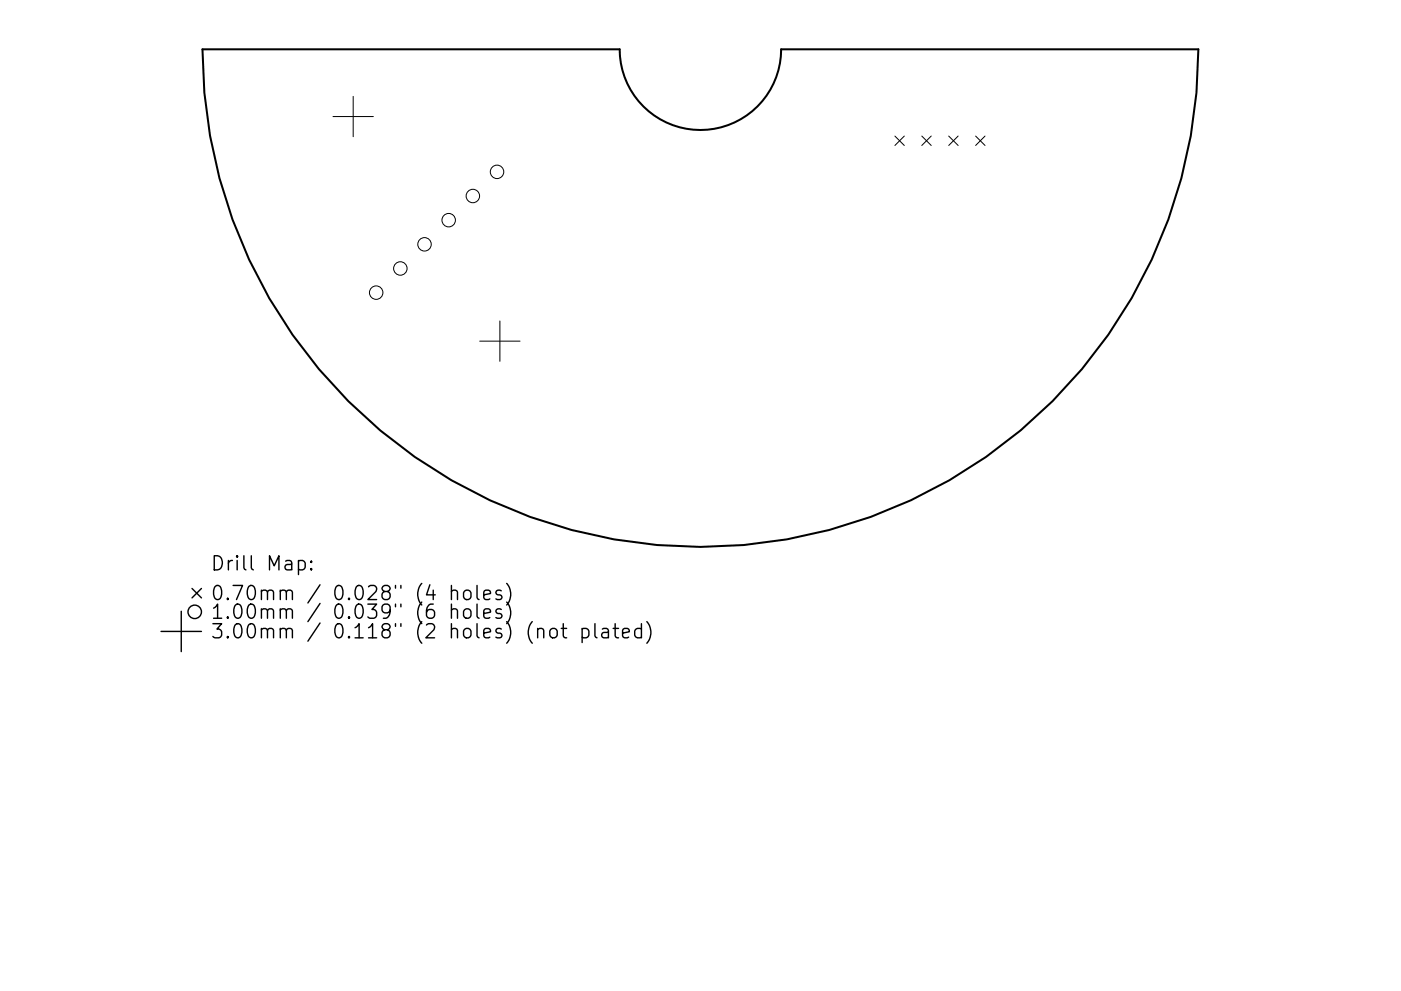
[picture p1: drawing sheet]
<svg xmlns="http://www.w3.org/2000/svg" width="297mm" height="210mm" viewBox="0 0 297 210" stroke-linecap="round" stroke-linejoin="round" font-family="sans-serif">
<defs><g id="words">
<g font-size="4.2">
<text x="44.7" y="121.1">Drill Map:</text>
<text x="44.7" y="127.4">0.70mm / 0.028&quot; (4 holes)</text>
<text x="44.7" y="131.3">1.00mm / 0.039&quot; (6 holes)</text>
<text x="44.7" y="135.5">3.00mm / 0.118&quot; (2 holes) (not plated)</text>
</g>
</g></defs>
<path d="M42.9 10.5h88.5a17.1 17.1 0 0 0 17.1 17.1 17.1 17.1 0 0 0 17.1-17.1h88.5a105.6 105.6 0 0 1-105.6 105.5 105.6 105.6 0 0 1-105.6-105.5z" fill="none" stroke="#000" stroke-width=".43"/>
<g fill="none" stroke="#000" stroke-width=".21">
<path d="M70.6 24.7h8.6M74.9 20.4v8.6M189.7 28.9l2 2M191.7 28.9l-2 2M195.4 28.9l2 2M197.4 28.9l-2 2M201.1 28.9l2 2M203.1 28.9l-2 2M206.9 28.9l2 2M208.9 28.9l-2 2M101.7 72.4h8.6M106 68.1v8.6"/>
<circle cx="105.4" cy="36.5" r="1.43"/>
<circle cx="84.9" cy="57" r="1.43"/>
<circle cx="90" cy="51.8" r="1.43"/>
<circle cx="95.1" cy="46.7" r="1.43"/>
<circle cx="100.3" cy="41.6" r="1.43"/>
<circle cx="79.8" cy="62.1" r="1.43"/>
</g>
<g fill="none" stroke="#000" stroke-width=".3">
<path d="M63.3 119.1l.8-.2 .6 .6v.8l-.3 .5-.3 .1-.8-.1M66 119.1l.1 .1-.1 .1-.1-.1 .1-.1v.2M34.2 134h8.5M38.4 129.7v8.5M40.7 124.9l2 2M42.7 124.9l-2 2M66 120.6l.1 .2-.1 .1-.1-.1 .1-.2v.3M95.7 125.5a.74 .74 0 0 1 1.3 .1v1.6M95.7 129.5a.74 .74 0 0 1 1.3 .1v1.6M95.7 124.2v3M95.7 128.2v3M98.4 125.5a.81 .81 0 0 1 .8-.3 .81 .81 0 0 1 .7 .6v.8a.81 .81 0 0 1-.8 .6 .81 .81 0 0 1-.8-.6v-.8z"/>
<path d="M98.4 129.5a.81 .81 0 0 1 .8-.3 .81 .81 0 0 1 .7 .5v.9a.81 .81 0 0 1-.8 .6 .81 .81 0 0 1-.8-.6v-.9zM101.1 124.2v2.6l.5 .4M101.1 128.2v2.5l.5 .5M102.6 126.2l1.4-.3-.1-.5-.9-.2-.4 .4v1.2l.1 .3 .3 .1 .9-.1M102.6 130.2l1.4-.3-.1-.6-.9-.1-.4 .4v1.1l.1 .3 .3 .2 .9-.2M106.3 125.4l-.7-.2-.5 .4 .2 .5 1 .3 .1 .2-.1 .5-.3 .1-.9-.1M106.3 129.3l-.7-.1-.5 .4 .2 .4 1 .3 .1 .3-.1 .4-.3 .2-.9-.2M107.4 123.8a3.4 3.4 0 0 1 0 4.6M107.4 127.7a3.4 3.4 0 0 1 0 4.6M116.9 133.5a.81 .81 0 0 1 1.2 .4v.9a.81 .81 0 0 1-.7 .6 .81 .81 0 0 1-.8-.6v-.9zM119 133.3h1.1M119.4 132.3v2.6l.2 .3 .5 .1"/>
<path d="M123.4 133.5l.9-.2 .6 .6v.9l-.3 .4-.3 .1-.9-.1M123.4 133.3v3M126.1 132.3v2.6l.5 .4M127.7 133.5l.3-.2 .9 .2 .1 .3v1.5M129 134l-1 .2a.59 .59 0 0 0-.4 .6 .59 .59 0 0 0 .4 .5l1-.1M130 133.3h1.1M130.4 132.3v2.6l.2 .3 .5 .1M132 134.3l1.4-.3-.1-.5-.9-.2-.4 .5v1.1l.1 .3 .3 .1 .9-.1M136 133.5l-.9-.2-.5 .6v.9l.3 .4 .2 .1 .9-.1M136 132.3v3M137.1 131.9a3.4 3.4 0 0 1 0 4.6"/>
<circle cx="41.3" cy="129.8" r="1.43"/>
</g>
<use href="#words"/>
</svg>
